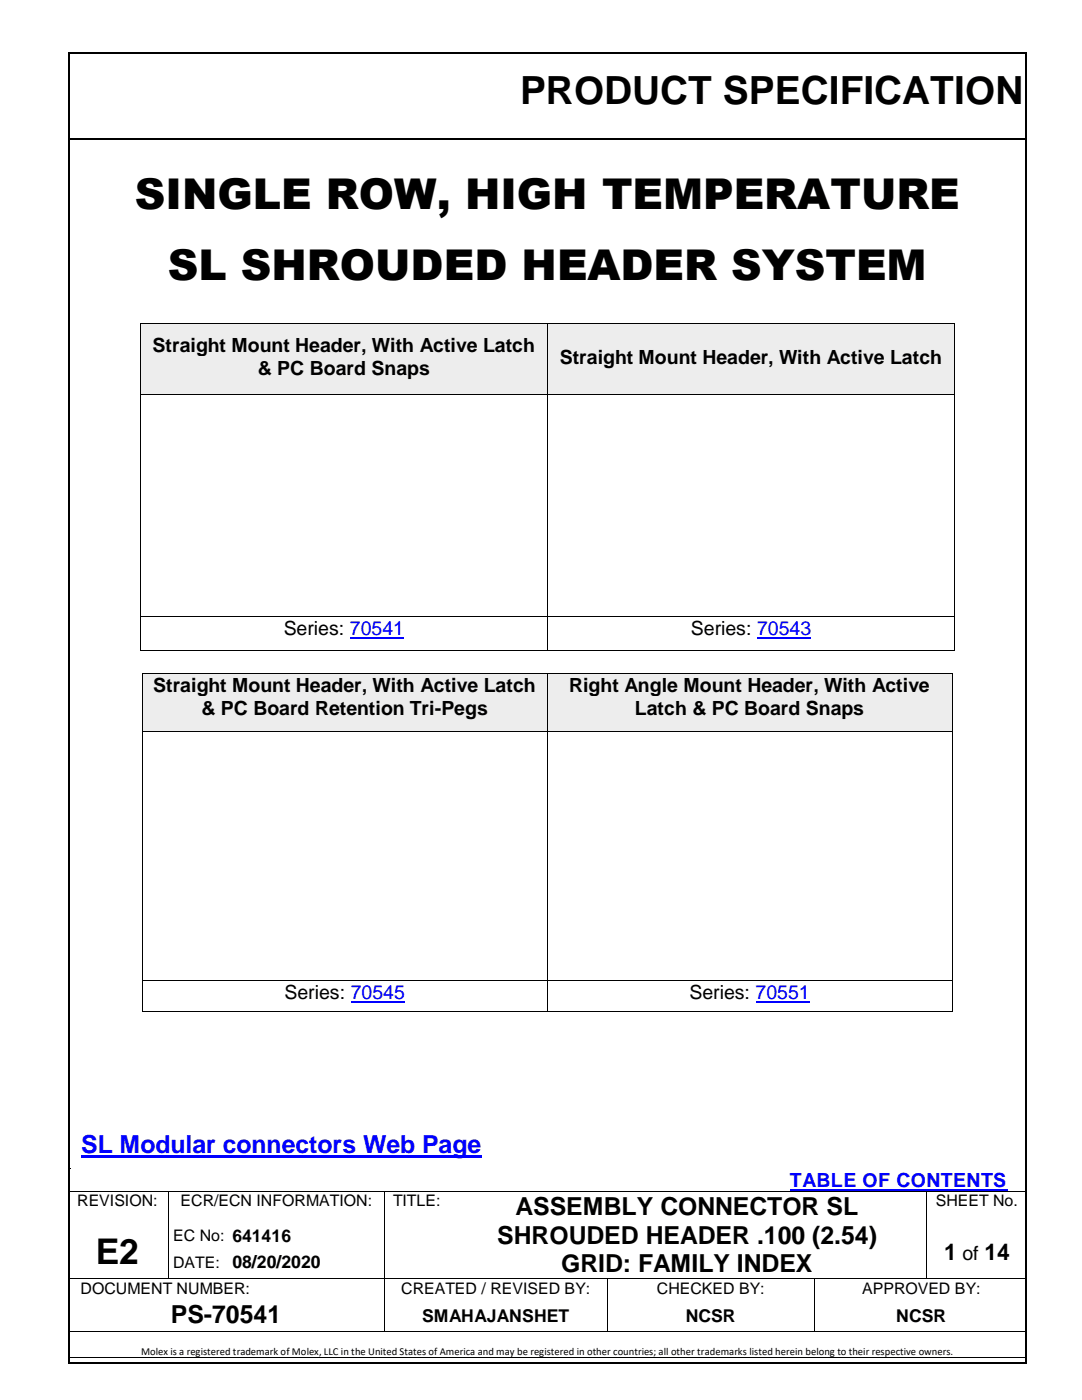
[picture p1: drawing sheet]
<svg xmlns="http://www.w3.org/2000/svg" width="216mm" height="279mm" viewBox="0 0 216 279" stroke-linecap="round" stroke-linejoin="round" font-family="sans-serif">
<defs><g id="words">
<g font-size="8.5">
<text x="26.9" y="41.8">SINGLE ROW, HIGH TEMPERATURE</text>
<text x="33.5" y="55.9">SL SHROUDED HEADER SYSTEM</text>
</g>
<text font-size="7.7" x="103.8" y="20.7">PRODUCT SPECIFICATION</text>
<text font-size="7.1" x="19.1" y="252.3">E2</text>
<text font-size="5" fill="#00f" x="16.2" y="230">SL Modular connectors Web Page</text>
<g font-size="5">
<text x="102.9" y="242.6">ASSEMBLY CONNECTOR SL</text>
<text x="99.2" y="248.2">SHROUDED HEADER .100 (2.54)</text>
<text x="111.9" y="253.9">GRID: FAMILY INDEX</text>
<text x="34.1" y="264">PS-70541</text>
</g>
<g font-size="4.6">
<text x="188.4" y="251.5">1</text>
<text x="196.4" y="251.5">14</text>
</g>
<g font-size="3.9">
<text x="30.4" y="70.3">Straight Mount Header, With Active Latch</text>
<text x="51.4" y="74.8">&amp; PC Board Snaps</text>
<text x="111.7" y="72.7">Straight Mount Header, With Active Latch</text>
<text x="56.6" y="126.7">Series: 70541</text>
<text x="137.9" y="126.7">Series: 70543</text>
<text x="30.6" y="138.2">Straight Mount Header, With Active Latch</text>
<text x="40.2" y="142.6">&amp; PC Board Retention Tri-Pegs</text>
<text x="113.6" y="138.2">Right Angle Mount Header, With Active</text>
<text x="126.7" y="142.6">Latch &amp; PC Board Snaps</text>
<text x="56.8" y="199.3">Series: 70545</text>
<text x="137.6" y="199.3">Series: 70551</text>
<text x="192.1" y="251.5">of</text>
</g>
<text font-size="3.9" fill="#00f" x="157.6" y="236.9">TABLE OF CONTENTS</text>
<g font-size="3.5">
<text x="46.4" y="253.1">08/20/2020</text>
<text x="84.3" y="263.8">SMAHAJANSHET</text>
<text x="136.8" y="263.8">NCSR</text>
<text x="178.9" y="263.8">NCSR</text>
</g>
<g font-size="3.2">
<text x="15.4" y="240.7">REVISION:</text>
<text x="36" y="240.7">ECR/ECN INFORMATION:</text>
<text x="78.4" y="240.7">TITLE:</text>
<text x="186.7" y="240.7">SHEET No.</text>
<text x="34.6" y="247.7">EC No: 641416</text>
<text x="34.6" y="253">DATE:</text>
<text x="16.1" y="258.2">DOCUMENT NUMBER:</text>
<text x="80.1" y="258.2">CREATED / REVISED BY:</text>
<text x="131.1" y="258.2">CHECKED BY:</text>
<text x="172" y="258.2">APPROVED BY:</text>
</g>
<text font-size="2.1" x="28.2" y="270.3">Molex is a registered trademark of Molex, LLC in the United States of America and may be registered in other countries; all other trademarks listed herein belong to their respective owners.</text>
</g></defs>
<g fill="#000">
<path d="M14 27.6h.3v.3h-.3z" fill-rule="evenodd"/>
<path d="M14 27.6h.3v.3h-.3z" fill-rule="evenodd"/>
<path d="M204.3 27.6h.3v.3h-.3z" fill-rule="evenodd"/>
<path d="M204.3 27.6h.3v.3h-.3z" fill-rule="evenodd"/>
</g>
<path d="M14.3 27.8h190.2" fill="none" stroke="#000" stroke-width=".34"/>
<path d="M16.2 230.5h79.8v.5h-79.8z" fill-rule="evenodd" fill="#00f"/>
<path d="M157.6 237.5h43.3" fill="none" stroke="#00f" stroke-width=".3"/>
<g fill="#000">
<path d="M14 233.2h.1v.1h-.1z" fill-rule="evenodd"/>
<path d="M14 237.6h.1v.2h-.1z" fill-rule="evenodd"/>
<path d="M14 237.6h.1v.2h-.1z" fill-rule="evenodd"/>
<path d="M33.5 237.6h.2v.2h-.2z" fill-rule="evenodd"/>
<path d="M76.7 237.6h.2v.2h-.2z" fill-rule="evenodd"/>
<path d="M89.5 237.6h.1v.2h-.1z" fill-rule="evenodd"/>
<path d="M109.2 237.6h.2v.2h-.2z" fill-rule="evenodd"/>
<path d="M184.7 237.6h.2v.2h-.2z" fill-rule="evenodd"/>
<path d="M14 255h.1v.2h-.1z" fill-rule="evenodd"/>
<path d="M14 255h.1v.2h-.1z" fill-rule="evenodd"/>
<path d="M33.5 244.4h.2v.2h-.2z" fill-rule="evenodd"/>
<path d="M33.5 248.5h.2v.2h-.2z" fill-rule="evenodd"/>
<path d="M33.5 255h.2v.2h-.2z" fill-rule="evenodd"/>
<path d="M46.4 255h.1v.2h-.1z" fill-rule="evenodd"/>
<path d="M76.7 244.4h.2v.2h-.2z" fill-rule="evenodd"/>
<path d="M76.7 248.5h.2v.2h-.2z" fill-rule="evenodd"/>
<path d="M76.7 255h.2v.2h-.2z" fill-rule="evenodd"/>
<path d="M89.5 255h.1v.2h-.1z" fill-rule="evenodd"/>
<path d="M121.1 255h.1v.2h-.1z" fill-rule="evenodd"/>
<path d="M162.5 255h.2v.2h-.2z" fill-rule="evenodd"/>
<path d="M184.7 244.4h.2v.2h-.2z" fill-rule="evenodd"/>
<path d="M184.7 248.5h.2v.2h-.2z" fill-rule="evenodd"/>
<path d="M184.7 255h.2v.2h-.2z" fill-rule="evenodd"/>
<path d="M14 265.7h.1v.2h-.1z" fill-rule="evenodd"/>
<path d="M14 270.9h.1v.2h-.1z" fill-rule="evenodd"/>
<path d="M14 270.9h.1v.2h-.1z" fill-rule="evenodd"/>
<path d="M76.7 265.7h.2v.2h-.2z" fill-rule="evenodd"/>
<path d="M121.1 265.7h.1v.2h-.1z" fill-rule="evenodd"/>
<path d="M162.5 265.7h.2v.2h-.2z" fill-rule="evenodd"/>
</g>
<g fill="none" stroke="#000" stroke-width=".2">
<path d="M14.1 237.7h19.4M33.6 237.8v6.6M33.7 237.7h43M76.8 237.8v6.6M76.9 237.7h12.6M89.6 237.7h19.6M109.4 237.7h75.3M184.8 237.8v6.6M184.9 237.7h19.6M14.1 255.1h19.4M33.6 244.6v3.9M33.6 248.7v6.3"/>
<path d="M33.7 255.1h12.7M46.5 255.1h30.2M76.8 244.6v3.9M76.8 248.7v6.3M76.8 255.2v10.5M76.9 255.1h12.6M89.6 255.1h31.5M121.1 255.2v10.5M121.2 255.1h41.3M162.6 255.2v10.5M162.7 255.1h22M184.8 244.6v3.9"/>
<path d="M184.8 248.7v6.3M184.9 255.1h19.6M14.1 265.8h62.6M14.1 271h190.4M76.9 265.8h44.2M121.2 265.8h41.3M162.7 265.8h41.8"/>
</g>
<g fill="#ededed">
<path d="M28.1 64.7h81.1v13.9h-81.1z" fill-rule="evenodd"/>
<path d="M29.9 64.7h77.4v6.5h-77.4z" fill-rule="evenodd"/>
<path d="M29.9 71.2h77.4v6.6h-77.4z" fill-rule="evenodd"/>
<path d="M109.3 64.7h81.1v13.9h-81.1z" fill-rule="evenodd"/>
<path d="M111.1 64.7h77.5v4.4h-77.5z" fill-rule="evenodd"/>
<path d="M111.1 69.1h77.5v4.5h-77.5z" fill-rule="evenodd"/>
</g>
<g fill="#000">
<path d="M27.9 64.5h.2v.2h-.2z" fill-rule="evenodd"/>
<path d="M27.9 64.5h.2v.2h-.2z" fill-rule="evenodd"/>
<path d="M27.9 78.6h.2v.2h-.2z" fill-rule="evenodd"/>
<path d="M109.2 64.5h.1v.2h-.1z" fill-rule="evenodd"/>
<path d="M109.2 78.6h.1v.2h-.1z" fill-rule="evenodd"/>
<path d="M190.4 64.5h.2v.2h-.2z" fill-rule="evenodd"/>
<path d="M190.4 64.5h.2v.2h-.2z" fill-rule="evenodd"/>
<path d="M190.4 78.6h.2v.2h-.2z" fill-rule="evenodd"/>
<path d="M27.9 122.9h.2v.2h-.2z" fill-rule="evenodd"/>
<path d="M27.9 129.8h.2v.1h-.2z" fill-rule="evenodd"/>
<path d="M27.9 129.8h.2v.1h-.2z" fill-rule="evenodd"/>
<path d="M109.2 122.9h.1v.2h-.1z" fill-rule="evenodd"/>
<path d="M109.2 129.8h.1v.1h-.1z" fill-rule="evenodd"/>
<path d="M190.4 122.9h.2v.2h-.2z" fill-rule="evenodd"/>
<path d="M190.4 129.8h.2v.1h-.2z" fill-rule="evenodd"/>
<path d="M190.4 129.8h.2v.1h-.2z" fill-rule="evenodd"/>
</g>
<g fill="none" stroke="#000" stroke-width=".2">
<path d="M28 64.7v13.9M28 78.8v44.1M28.1 64.6h81.1M28.1 78.7h81.1M109.2 64.7v13.9M109.2 78.8v44.1M109.3 64.6h81.1M109.3 78.7h81.1M190.5 64.7v13.9M190.5 78.8v44.1M28 123.1v6.7M28.1 123h81.1"/>
<path d="M28.1 129.9h81.1M109.2 123.1v6.7M109.3 123h81.1M109.3 129.9h81.1M190.5 123.1v6.7"/>
</g>
<path d="M69.8 127.3h10.8M151.1 127.3h10.7" fill="none" stroke="#00f" stroke-width=".3"/>
<g fill="#ededed">
<path d="M28.5 134.6h80.5v11.4h-80.5z" fill-rule="evenodd"/>
<path d="M30.3 134.6h76.9v4.4h-76.9z" fill-rule="evenodd"/>
<path d="M30.3 139h76.9v4.5h-76.9z" fill-rule="evenodd"/>
<path d="M109.2 134.6h80.8v11.4h-80.8z" fill-rule="evenodd"/>
<path d="M111 134.6h77.2v4.4h-77.2z" fill-rule="evenodd"/>
<path d="M111 139h77.2v4.5h-77.2z" fill-rule="evenodd"/>
</g>
<g fill="#000">
<path d="M13.6 10.3h.4v.4h-.4z" fill-rule="evenodd"/>
<path d="M13.6 10.3h.4v.4h-.4z" fill-rule="evenodd"/>
<path d="M204.5 10.3h.3v.4h-.3z" fill-rule="evenodd"/>
<path d="M204.5 10.3h.3v.4h-.3z" fill-rule="evenodd"/>
<path d="M28.3 134.4h.2v.2h-.2z" fill-rule="evenodd"/>
<path d="M28.3 134.4h.2v.2h-.2z" fill-rule="evenodd"/>
<path d="M109.1 134.4h.1v.2h-.1z" fill-rule="evenodd"/>
<path d="M190 134.4h.2v.2h-.2z" fill-rule="evenodd"/>
<path d="M190 134.4h.2v.2h-.2z" fill-rule="evenodd"/>
<path d="M28.3 146h.2v.2h-.2z" fill-rule="evenodd"/>
<path d="M109.1 146h.1v.2h-.1z" fill-rule="evenodd"/>
<path d="M190 146h.2v.2h-.2z" fill-rule="evenodd"/>
<path d="M28.3 195.5h.2v.2h-.2z" fill-rule="evenodd"/>
<path d="M109.1 195.5h.1v.2h-.1z" fill-rule="evenodd"/>
<path d="M190 195.5h.2v.2h-.2z" fill-rule="evenodd"/>
<path d="M28.3 201.8h.2v.2h-.2z" fill-rule="evenodd"/>
<path d="M28.3 201.8h.2v.2h-.2z" fill-rule="evenodd"/>
<path d="M109.1 201.8h.1v.2h-.1z" fill-rule="evenodd"/>
<path d="M190 201.8h.2v.2h-.2z" fill-rule="evenodd"/>
<path d="M190 201.8h.2v.2h-.2z" fill-rule="evenodd"/>
<path d="M13.6 271.8h.4v.4h-.4z" fill-rule="evenodd"/>
<path d="M13.6 271.8h.4v.4h-.4z" fill-rule="evenodd"/>
<path d="M204.5 271.8h.3v.4h-.3z" fill-rule="evenodd"/>
<path d="M204.5 271.8h.3v.4h-.3z" fill-rule="evenodd"/>
</g>
<g fill="none" stroke="#000" stroke-width=".2">
<path d="M28.4 134.6v11.4M28.5 134.5h80.6M109.2 134.6v11.4M109.2 134.5h80.8M190.1 134.6v11.4M28.4 146.2v49.3M28.5 146.1h80.6M109.2 146.2v49.3M109.2 146.1h80.8M190.1 146.2v49.3M28.4 195.7v6.1M28.5 195.6h80.6"/>
<path d="M109.2 195.7v6.1M109.2 195.6h80.8M190.1 195.7v6.1M28.5 201.9h80.6M109.2 201.9h80.8"/>
</g>
<path d="M70 199.9h10.7M150.8 199.9h10.7" fill="none" stroke="#00f" stroke-width=".3"/>
<path d="M13.8 10.7v261.1M14 10.5h190.5M204.7 10.7v261.1M14 272h190.5" fill="none" stroke="#000" stroke-width=".34"/>
<use href="#words"/>
</svg>
